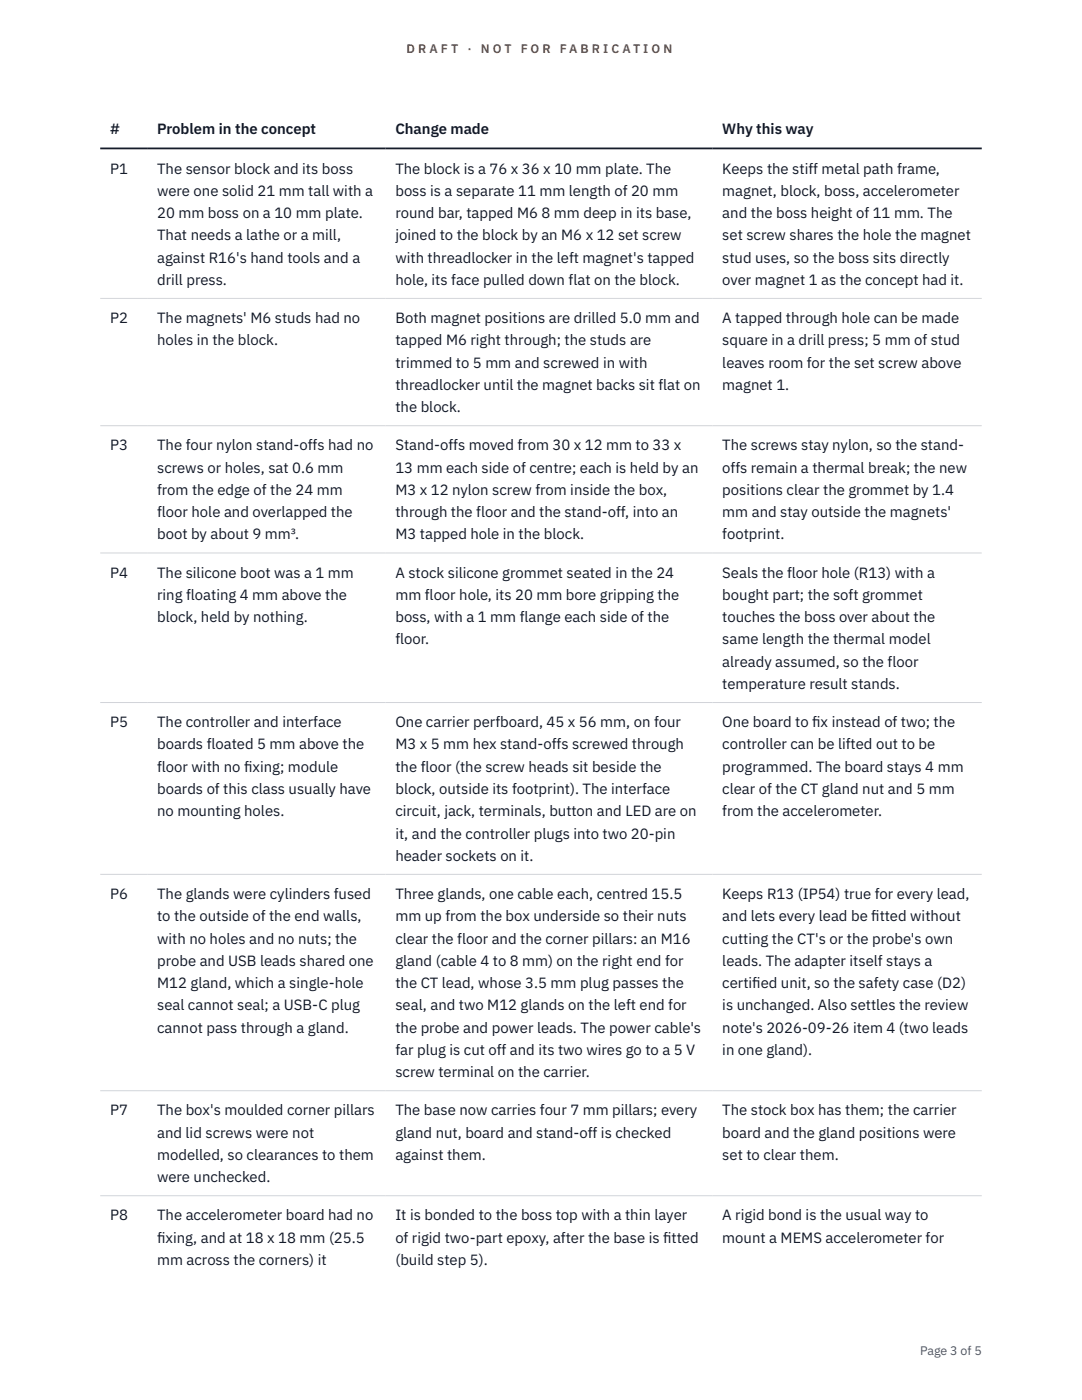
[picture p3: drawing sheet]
<svg xmlns="http://www.w3.org/2000/svg" width="216mm" height="279mm" viewBox="0 0 216 279" stroke-linecap="round" stroke-linejoin="round" font-family="sans-serif">
<defs><g id="words">
<g font-size="3" fill="#111827">
<text x="22" y="26.8">#</text>
<text x="31.4" y="26.8">Problem in the concept</text>
<text x="78.9" y="26.8">Change made</text>
<text x="144.1" y="26.8">Why this way</text>
<text x="22" y="34.6">P1</text>
<text x="31.4" y="34.6">The sensor block and its boss</text>
<text x="78.9" y="34.6">The block is a 76 x 36 x 10 mm plate. The</text>
<text x="144.1" y="34.6">Keeps the stiff metal path frame,</text>
<text x="31.4" y="39.1">were one solid 21 mm tall with a</text>
<text x="78.9" y="39.1">boss is a separate 11 mm length of 20 mm</text>
<text x="144.1" y="39.1">magnet, block, boss, accelerometer</text>
<text x="31.4" y="43.5">20 mm boss on a 10 mm plate.</text>
<text x="31.4" y="48">That needs a lathe or a mill,</text>
<text x="78.9" y="43.5">round bar, tapped M6 8 mm deep in its base,</text>
<text x="78.9" y="48">joined to the block by an M6 x 12 set screw</text>
<text x="144.1" y="43.5">and the boss height of 11 mm. The</text>
<text x="144.1" y="48">set screw shares the hole the magnet</text>
<text x="31.4" y="52.4">against R16's hand tools and a</text>
<text x="78.9" y="52.4">with threadlocker in the left magnet's tapped</text>
<text x="144.1" y="52.4">stud uses, so the boss sits directly</text>
<text x="31.4" y="56.9">drill press.</text>
<text x="78.9" y="56.9">hole, its face pulled down flat on the block.</text>
<text x="144.1" y="56.9">over magnet 1 as the concept had it.</text>
<text x="22" y="64.5">P2</text>
<text x="31.4" y="64.5">The magnets' M6 studs had no</text>
<text x="78.9" y="64.5">Both magnet positions are drilled 5.0 mm and</text>
<text x="144.1" y="64.5">A tapped through hole can be made</text>
<text x="31.4" y="68.9">holes in the block.</text>
<text x="78.9" y="68.9">tapped M6 right through; the studs are</text>
<text x="144.1" y="68.9">square in a drill press; 5 mm of stud</text>
<text x="78.9" y="73.4">trimmed to 5 mm and screwed in with</text>
<text x="78.9" y="77.8">threadlocker until the magnet backs sit flat on</text>
<text x="144.1" y="73.4">leaves room for the set screw above</text>
<text x="144.1" y="77.8">magnet 1.</text>
<text x="78.9" y="82.3">the block.</text>
<text x="22" y="89.9">P3</text>
<text x="31.4" y="89.9">The four nylon stand-offs had no</text>
<text x="78.9" y="89.9">Stand-offs moved from 30 x 12 mm to 33 x</text>
<text x="144.1" y="89.9">The screws stay nylon, so the stand-</text>
<text x="31.4" y="94.3">screws or holes, sat 0.6 mm</text>
<text x="78.9" y="94.3">13 mm each side of centre; each is held by an</text>
<text x="144.1" y="94.3">offs remain a thermal break; the new</text>
<text x="31.4" y="98.8">from the edge of the 24 mm</text>
<text x="78.9" y="98.8">M3 x 12 nylon screw from inside the box,</text>
<text x="144.1" y="98.8">positions clear the grommet by 1.4</text>
<text x="31.4" y="103.2">floor hole and overlapped the</text>
<text x="31.4" y="107.7">boot by about 9 mm³.</text>
<text x="78.9" y="103.2">through the floor and the stand-off, into an</text>
<text x="78.9" y="107.7">M3 tapped hole in the block.</text>
<text x="144.1" y="103.2">mm and stay outside the magnets'</text>
<text x="144.1" y="107.7">footprint.</text>
<text x="22" y="115.3">P4</text>
<text x="31.4" y="115.3">The silicone boot was a 1 mm</text>
<text x="31.4" y="119.7">ring floating 4 mm above the</text>
<text x="78.9" y="115.3">A stock silicone grommet seated in the 24</text>
<text x="78.9" y="119.7">mm floor hole, its 20 mm bore gripping the</text>
<text x="144.1" y="115.3">Seals the floor hole (R13) with a</text>
<text x="144.1" y="119.7">bought part; the soft grommet</text>
<text x="31.4" y="124.2">block, held by nothing.</text>
<text x="78.9" y="124.2">boss, with a 1 mm flange each side of the</text>
<text x="144.1" y="124.2">touches the boss over about the</text>
<text x="78.9" y="128.6">floor.</text>
<text x="144.1" y="128.6">same length the thermal model</text>
<text x="144.1" y="133.1">already assumed, so the floor</text>
<text x="144.1" y="137.5">temperature result stands.</text>
<text x="22" y="145.1">P5</text>
<text x="31.4" y="145.1">The controller and interface</text>
<text x="31.4" y="149.6">boards floated 5 mm above the</text>
<text x="78.9" y="145.1">One carrier perfboard, 45 x 56 mm, on four</text>
<text x="78.9" y="149.6">M3 x 5 mm hex stand-offs screwed through</text>
<text x="144.1" y="145.1">One board to f</text>
<text x="144.1" y="149.6">controller can be lifted out to be</text>
<text x="162.1" y="145.1">ix instead of two; the</text>
<text x="31.4" y="154">floor with no f</text>
<text x="48.7" y="154">ixing; module</text>
<text x="78.9" y="154">the floor (the screw heads sit beside the</text>
<text x="144.1" y="154">programmed. The board stays 4 mm</text>
<text x="31.4" y="158.5">boards of this class usually have</text>
<text x="78.9" y="158.5">block, outside its footprint). The interface</text>
<text x="144.1" y="158.5">clear of the CT gland nut and 5 mm</text>
<text x="31.4" y="162.9">no mounting holes.</text>
<text x="78.9" y="162.9">circuit, jack, terminals, button and LED are on</text>
<text x="78.9" y="167.4">it, and the controller plugs into two 20-pin</text>
<text x="144.1" y="162.9">from the accelerometer.</text>
<text x="78.9" y="171.8">header sockets on it.</text>
<text x="22" y="179.4">P6</text>
<text x="31.4" y="179.4">The glands were cylinders fused</text>
<text x="78.9" y="179.4">Three glands, one cable each, centred 15.5</text>
<text x="144.1" y="179.4">Keeps R13 (IP54) true for every lead,</text>
<text x="31.4" y="183.9">to the outside of the end walls,</text>
<text x="78.9" y="183.9">mm up from the box underside so their nuts</text>
<text x="144.1" y="183.9">and lets every lead be f</text>
<text x="173.9" y="183.9">itted without</text>
<text x="31.4" y="188.3">with no holes and no nuts; the</text>
<text x="78.9" y="188.3">clear the floor and the corner pillars: an M16</text>
<text x="144.1" y="188.3">cutting the CT's or the probe's own</text>
<text x="31.4" y="192.8">probe and USB leads shared one</text>
<text x="31.4" y="197.2">M12 gland, which a single-hole</text>
<text x="78.9" y="192.8">gland (cable 4 to 8 mm) on the right end for</text>
<text x="78.9" y="197.2">the CT lead, whose 3.5 mm plug passes the</text>
<text x="144.1" y="192.8">leads. The adapter itself stays a</text>
<text x="144.1" y="197.2">certif</text>
<text x="150.1" y="197.2">ied unit, so the safety case (D2)</text>
<text x="31.4" y="201.6">seal cannot seal; a USB-C plug</text>
<text x="78.9" y="201.6">seal, and two M12 glands on the left end for</text>
<text x="144.1" y="201.6">is unchanged. Also settles the review</text>
<text x="31.4" y="206.1">cannot pass through a gland.</text>
<text x="78.9" y="206.1">the probe and power leads. The power cable's</text>
<text x="144.1" y="206.1">note's 2026-09-26 item 4 (two leads</text>
<text x="78.9" y="210.5">far plug is cut off and its two wires go to a 5 V</text>
<text x="78.9" y="215">screw terminal on the carrier.</text>
<text x="144.1" y="210.5">in one gland).</text>
<text x="22" y="222.6">P7</text>
<text x="31.4" y="222.6">The box's moulded corner pillars</text>
<text x="31.4" y="227">and lid screws were not</text>
<text x="78.9" y="222.6">The base now carries four 7 mm pillars; every</text>
<text x="78.9" y="227">gland nut, board and stand-off is checked</text>
<text x="144.1" y="222.6">The stock box has them; the carrier</text>
<text x="144.1" y="227">board and the gland positions were</text>
<text x="31.4" y="231.5">modelled, so clearances to them</text>
<text x="78.9" y="231.5">against them.</text>
<text x="144.1" y="231.5">set to clear them.</text>
<text x="31.4" y="235.9">were unchecked.</text>
<text x="22" y="243.6">P8</text>
<text x="31.4" y="243.6">The accelerometer board had no</text>
<text x="78.9" y="243.6">It is bonded to the boss top with a thin layer</text>
<text x="144.1" y="243.6">A rigid bond is the usual way to</text>
<text x="31.4" y="248">f</text>
<text x="31.4" y="248">ixing, and at 18 x 18 mm (25.5</text>
<text x="78.9" y="248">of rigid two-part epoxy, after the base is f</text>
<text x="132.3" y="248">itted</text>
<text x="144.1" y="248">mount a MEMS accelerometer for</text>
<text x="31.4" y="252.4">mm across the corners) it</text>
<text x="78.9" y="252.4">(build step 5).</text>
</g>
<g font-size="2.5" fill="#b45309">
<text x="81.1" y="10.5">D R A F T</text>
<text x="93.3" y="10.5">·</text>
<text x="95.9" y="10.5">N O T</text>
<text x="103.9" y="10.5">F O R</text>
<text x="111.7" y="10.5">F A B R I C A T I O N</text>
</g>
<text font-size="2.5" fill="#4b5563" x="183.6" y="270.3">Page 3 of 5</text>
</g></defs>
<path d="M20 59.6h175.9M20 85h175.9M20 110.4h175.9M20 140.2h175.9M20 174.5h175.9M20 217.7h175.9M20 238.6h175.9" fill="none" stroke="#d1d5db" stroke-width=".2"/>
<path d="M20 29.6h175.9" fill="none" stroke="#111827" stroke-width=".35"/>
<use href="#words"/>
</svg>
